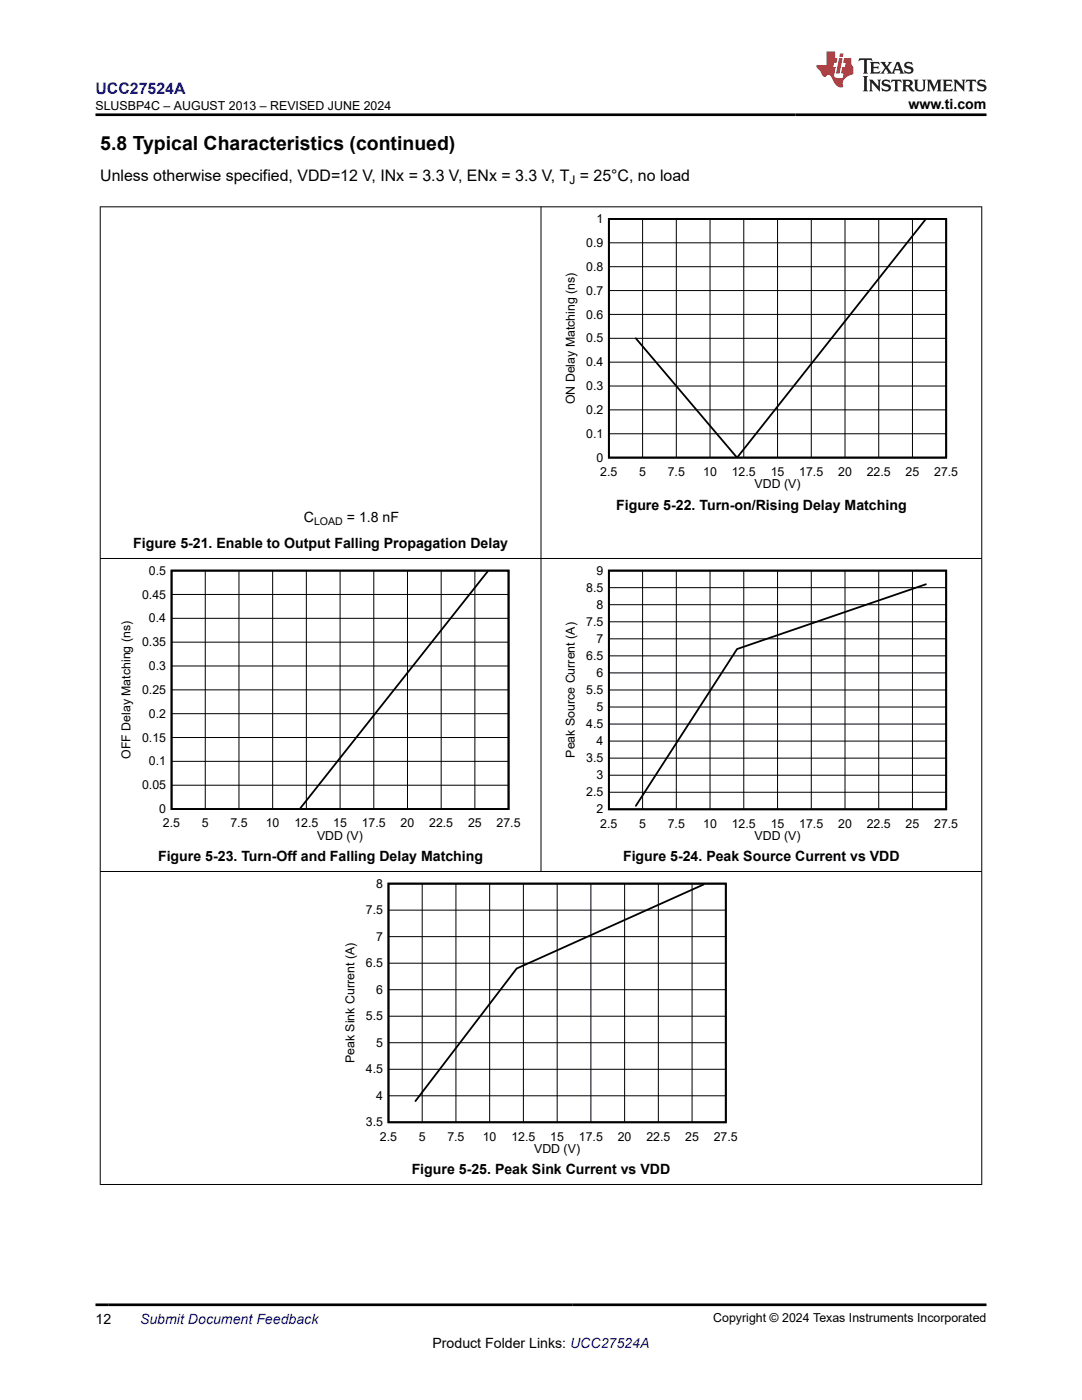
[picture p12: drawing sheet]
<svg xmlns="http://www.w3.org/2000/svg" width="216mm" height="279mm" viewBox="0 0 216 279" stroke-linecap="round" stroke-linejoin="round" font-family="sans-serif">
<defs><g id="words">
<text font-size="3.9" x="20" y="29.9">5.8 Typical Characteristics (continued)</text>
<text font-size="3.2" fill="#00f" x="19" y="18.7">UCC27524A</text>
<text font-size="3.2" x="20" y="36.1">Unless otherwise specified, VDD=12 V, INx = 3.3 V, ENx = 3.3 V, T = 25°C, no load</text>
<g font-size="2.8">
<text x="181.3" y="21.8">www.ti.com</text>
<text x="122.9" y="101.7">Figure 5-22. Turn-on/Rising Delay Matching</text>
<text x="60.6" y="104.2">C</text>
<text x="69.2" y="104.2">= 1.8 nF</text>
<text x="26.6" y="109.5">Figure 5-21. Enable to Output Falling Propagation Delay</text>
<text x="31.5" y="171.9">Figure 5-23. Turn-Off and Falling Delay Matching</text>
<text x="124.3" y="171.9">Figure 5-24. Peak Source Current vs VDD</text>
<text x="82.1" y="234.4">Figure 5-25. Peak Sink Current vs VDD</text>
<text x="19" y="264.2">12</text>
<text x="86.3" y="269">Product Folder Links: UCC27524A</text>
</g>
<text font-size="2.8" fill="#00f" x="27.9" y="264.2">Submit Document Feedback</text>
<g font-size="2.5">
<text x="19.1" y="21.9">SLUSBP4C – AUGUST 2013 – REVISED JUNE 2024</text>
<text x="119" y="44.5">1</text>
<text x="117" y="49.3">0.9</text>
<text x="117" y="58.8">0.7</text>
<text x="117" y="54">0.8</text>
<text x="117" y="63.6">0.6</text>
<text x="117" y="68.3">0.5</text>
<text x="117" y="77.9">0.3</text>
<text x="117" y="73.1">0.4</text>
<text x="114.7" y="80.7" transform="rotate(-90 114.7 80.7)">ON Delay Matching (ns)</text>
<text x="117" y="82.6">0.2</text>
<text x="117" y="87.4">0.1</text>
<text x="119" y="92.1">0</text>
<text x="119.8" y="95">2.5</text>
<text x="127.5" y="95">5</text>
<text x="133.2" y="95">7.5</text>
<text x="140.3" y="95">10</text>
<text x="146" y="95">12.5</text>
<text x="153.8" y="95">15</text>
<text x="159.5" y="95">17.5</text>
<text x="167.2" y="95">20</text>
<text x="172.9" y="95">22.5</text>
<text x="180.7" y="95">25</text>
<text x="186.4" y="95">27.5</text>
<text x="150.6" y="97.5">VDD (V)</text>
<text x="28.4" y="119.5">0.45</text>
<text x="29.7" y="114.7">0.5</text>
<text x="117" y="118.1">8.5</text>
<text x="119" y="114.7">9</text>
<text x="29.7" y="124.2">0.4</text>
<text x="117" y="124.9">7.5</text>
<text x="119" y="121.5">8</text>
<text x="28.4" y="129">0.35</text>
<text x="117" y="131.7">6.5</text>
<text x="119" y="128.3">7</text>
<text x="29.7" y="133.7">0.3</text>
<text x="119" y="135.1">6</text>
<text x="28.4" y="138.5">0.25</text>
<text x="29.7" y="143.3">0.2</text>
<text x="117" y="138.5">5.5</text>
<text x="119" y="141.9">5</text>
<text x="28.4" y="148">0.15</text>
<text x="117" y="145.3">4.5</text>
<text x="119" y="148.7">4</text>
<text x="26.1" y="151.4" transform="rotate(-90 26.1 151.4)">OFF Delay Matching (ns)</text>
<text x="29.7" y="152.8">0.1</text>
<text x="114.7" y="151.2" transform="rotate(-90 114.7 151.2)">Peak Source Current (A)</text>
<text x="117" y="152.1">3.5</text>
<text x="119" y="155.5">3</text>
<text x="28.4" y="157.5">0.05</text>
<text x="117" y="158.9">2.5</text>
<text x="31.8" y="162.3">0</text>
<text x="32.5" y="165.1">2.5</text>
<text x="40.3" y="165.1">5</text>
<text x="46" y="165.1">7.5</text>
<text x="53" y="165.1">10</text>
<text x="58.7" y="165.1">12.5</text>
<text x="63.3" y="167.6">VDD (V)</text>
<text x="66.5" y="165.1">15</text>
<text x="72.2" y="165.1">17.5</text>
<text x="79.9" y="165.1">20</text>
<text x="85.6" y="165.1">22.5</text>
<text x="93.4" y="165.1">25</text>
<text x="99.1" y="165.1">27.5</text>
<text x="119" y="162.3">2</text>
<text x="119.8" y="165.2">2.5</text>
<text x="127.5" y="165.2">5</text>
<text x="133.2" y="165.2">7.5</text>
<text x="140.3" y="165.2">10</text>
<text x="146" y="165.2">12.5</text>
<text x="150.6" y="167.6">VDD (V)</text>
<text x="153.8" y="165.2">15</text>
<text x="159.5" y="165.2">17.5</text>
<text x="167.2" y="165.2">20</text>
<text x="172.9" y="165.2">22.5</text>
<text x="180.7" y="165.2">25</text>
<text x="186.4" y="165.2">27.5</text>
<text x="75.1" y="177.2">8</text>
<text x="73" y="182.5">7.5</text>
<text x="75.1" y="187.7">7</text>
<text x="73" y="193">6.5</text>
<text x="73" y="203.6">5.5</text>
<text x="75.1" y="198.3">6</text>
<text x="75.1" y="208.9">5</text>
<text x="70.7" y="212.2" transform="rotate(-90 70.7 212.2)">Peak Sink Current (A)</text>
<text x="73" y="214.2">4.5</text>
<text x="75.1" y="219.5">4</text>
<text x="73" y="224.8">3.5</text>
<text x="75.8" y="227.6">2.5</text>
<text x="83.6" y="227.6">5</text>
<text x="89.3" y="227.6">7.5</text>
<text x="96.3" y="227.6">10</text>
<text x="102" y="227.6">12.5</text>
<text x="109.8" y="227.6">15</text>
<text x="115.5" y="227.6">17.5</text>
<text x="123.3" y="227.6">20</text>
<text x="129" y="227.6">22.5</text>
<text x="136.7" y="227.6">25</text>
<text x="142.4" y="227.6">27.5</text>
<text x="106.6" y="230.1">VDD (V)</text>
<text x="142.3" y="263.9">Copyright © 2024 Texas Instruments Incorporated</text>
</g>
<text font-size="2.4" x="113.6" y="36.7">J</text>
<text font-size="2.1" x="62.7" y="104.8">LOAD</text>
</g></defs>
<path d="M121.5 43.7h67.3v47.6h-67.3zM184.6 43.9l-37.4 47.2M126.9 67.5l20 23.6M34.2 113.9h67.3v47.6h-67.3zM97.3 114.1l-37.4 47.2M121.5 113.9h67.3v47.6h-67.3zM184.8 116.6l-37.7 12.9-20.2 31.3M77.5 176.3h67.3v47.7h-67.3zM140.4 176.5l-37.3 16.8-20.2 26.4" fill="none" stroke="#000" stroke-width=".36"/>
<g fill="none" stroke="#000" stroke-width=".2">
<path d="M19.9 41.3h176.1M20 41.2v195.3M108 41.2v132.8M121.5 58h67.3M121.5 53.2h67.3M121.5 48.5h67.3M128.2 43.7v47.6M135 43.7v47.6M141.7 43.7v47.6M148.4 43.7v47.6M155.2 43.7v47.6M161.9 43.7v47.6"/>
<path d="M168.6 43.7v47.6M175.3 43.7v47.6M182.1 43.7v47.6M195.9 41.2v195.3M121.5 77h67.3M121.5 72.3h67.3M121.5 67.5h67.3M121.5 62.7h67.3M121.5 86.6h67.3M121.5 81.8h67.3M19.9 111.5h176.1M34.2 118.6h67.3"/>
<path d="M41 113.9v47.6M47.7 113.9v47.6M54.4 113.9v47.6M61.1 113.9v47.6M67.9 113.9v47.6M74.6 113.9v47.6M81.3 113.9v47.6M88 113.9v47.6M94.8 113.9v47.6M121.5 117.3h67.3M128.2 113.9v47.6M135 113.9v47.6"/>
<path d="M141.7 113.9v47.6M148.4 113.9v47.6M155.2 113.9v47.6M161.9 113.9v47.6M168.6 113.9v47.6M175.3 113.9v47.6M182.1 113.9v47.6M34.2 137.7h67.3M34.2 132.9h67.3M34.2 128.2h67.3M34.2 123.4h67.3M121.5 137.7h67.3"/>
<path d="M121.5 134.3h67.3M121.5 130.9h67.3M121.5 127.5h67.3M121.5 124.1h67.3M121.5 120.7h67.3M34.2 156.7h67.3M34.2 151.9h67.3M34.2 147.2h67.3M34.2 142.4h67.3M121.5 158.1h67.3M121.5 154.7h67.3M121.5 151.3h67.3"/>
<path d="M121.5 147.9h67.3M121.5 144.5h67.3M121.5 141.1h67.3M19.9 173.9h176.1M84.2 176.3v47.7M91 176.3v47.7M97.7 176.3v47.7M104.4 176.3v47.7M111.2 176.3v47.7M117.9 176.3v47.7M124.6 176.3v47.7M131.4 176.3v47.7"/>
<path d="M138.1 176.3v47.7M77.5 197.5h67.3M77.5 192.2h67.3M77.5 186.9h67.3M77.5 181.6h67.3M77.5 218.7h67.3M77.5 213.4h67.3M77.5 208.1h67.3M77.5 202.8h67.3M19.9 236.4h176.1"/>
</g>
<path d="M171.5 11.6l-.2 .6 .5-.2h.6v.1v2.2l-.2 .4h1l-.2-.4v-2.2v-.1h.5l.5 .2-.1-.6zM173.6 12.4l.2 .3v1.6l-.2 .4h1.9l.1-.6a1.08 1.08 0 0 1-1.3 .2v-.7h.6l.4 .2v-.7l-.4 .2h-.6v-.5l.2-.2a1 1 0 0 1 1 .3l-.1-.5zM175.7 12.4l.9 1.1-1 1.2h.9l-.2-.2 .5-.8 .4 .8-.2 .2h1.6l-.2-.2 .2-.5h.9l.1 .5-.1 .2h.9l-.2-.4-.8-1.9h-.5l-.9 2.1-.9-1.1 .9-1h-.8l.2 .2-.4 .6-.4-.6 .2-.2zM179 12.8l.4 1h-.7zM180.7 12.5a.65 .65 0 0 0-.2 .7 .65 .65 0 0 0 .6 .5l.6 .1 .1 .3a.79 .79 0 0 1-.7 .4 .79 .79 0 0 1-.7-.5l.1 .7 .2-.1a.93 .93 0 0 0 1.1 0 .93 .93 0 0 0 .4-.9 1.46 1.46 0 0 0-1.2-.6l-.1-.3a1.09 1.09 0 0 1 1.2 .2l-.2-.6-.1 .1-.5-.2zM172.2 15.2l.2 .4v2.2l-.2 .4h1l-.2-.4v-2.2l.2-.4zM173.4 15.9l.2 .4v1.5l-.2 .4h.8l-.3-.4 .1-1.3 1.6 1.8v-2l.2-.4h-.7l.1 .2 .1 1.1-1.2-1.3zM176.2 16a.65 .65 0 0 0-.2 .8 .65 .65 0 0 0 .6 .4l.6 .2 .1 .2a.79 .79 0 0 1-.7 .4 .79 .79 0 0 1-.7-.5l.1 .7 .2-.1a.93 .93 0 0 0 1.1 .1 .93 .93 0 0 0 .4-1 1.46 1.46 0 0 0-1.2-.5l-.1-.4a1.09 1.09 0 0 1 1.2 .2l-.1-.6-.2 .1-.5-.1zM177.9 15.9l-.1 .6a.63 .63 0 0 1 .8-.3v1.6l-.3 .4h1l-.2-.4v-1.6a.66 .66 0 0 1 .8 .3l-.1-.6zM180 15.9l.2 .4v1.5l-.2 .4h1l-.2-.2-.1-.7h.5l.1 .2a.79 .79 0 0 0 1.2 .6l-1-.9a.61 .61 0 0 0 .6-.6 .61 .61 0 0 0-.5-.7zM180.8 16.2h.1a.47 .47 0 0 1 .5 .1 .47 .47 0 0 1 .1 .5l-.1 .1-.7 .1zM182.3 15.9l.2 .2a2.27 2.27 0 0 0 .4 2 1.04 1.04 0 0 0 1.7-.7v-1.3l.2-.2h-.8l.2 .4v1.1a.6 .6 0 0 1-.6 .6 .6 .6 0 0 1-.6-.6v-1.1l.3-.4zM184.9 15.9l.2 .4v1.5l-.2 .4h.8l-.3-.4v-1.4l.9 1.9 .9-1.9v1.4l-.3 .4h1l-.2-.4v-1.5l.2-.4h-.8l-.7 1.5-.6-1.5zM188.1 15.9l.2 .4v1.5l-.2 .4h1.9l.1-.6a1.09 1.09 0 0 1-1.3 .2v-.7h.6l.4 .2v-.6l-.4 .2h-.6v-.6l.2-.1a1.01 1.01 0 0 1 1 .3l-.1-.6zM190.2 15.9l.3 .4v1.5l-.3 .4h.8l-.2-.4v-1.3l1.6 1.8v-2l.2-.4h-.7l.2 .2v1.1l-1.2-1.3zM192.8 15.9l-.1 .6a.63 .63 0 0 1 .8-.3v1.6l-.3 .4h1l-.2-.4v-1.6a.66 .66 0 0 1 .8 .3l-.1-.6zM195.2 16a.65 .65 0 0 0-.2 .8 .65 .65 0 0 0 .6 .4l.6 .2 .2 .2a.79 .79 0 0 1-.7 .4 .79 .79 0 0 1-.7-.5l.1 .7 .2-.1a.93 .93 0 0 0 1 .1 .93 .93 0 0 0 .5-1 1.46 1.46 0 0 0-1.3-.5v-.4a1.09 1.09 0 0 1 1.2 .2l-.2-.6-.2 .1-.5-.1z" fill="#231f20"/>
<path d="M164.9 10.3v2.7h-2l.1 .4 .8 1a.95 .95 0 0 0 1 .9 .59 .59 0 0 1 .5-.4 .59 .59 0 0 1 .5 .3l.4 .8a1.59 1.59 0 0 0 2.1 1.4 1.61 1.61 0 0 1 1-2.3l1-.3-.1-1.5a1.59 1.59 0 0 1-.3-1.7h-1.5l-.2 .9h.6l-.2 .9h-.5l-.2 .9v.3l.4 .1-.1 .9h-.7a.73 .73 0 0 1-1-.7l.3-1.5h-.5l.1-.9h.5l.2-.9h-.5v-1.3zM167.4 11.6l-.6 3.1h.7l.6-3.1zM167.6 10.7l-.1 .6h.7l.1-.6z" fill="#ed1c24"/>
<path d="M19 22.9h177.8M19 260.4h177.8" fill="none" stroke="#000" stroke-width=".53"/>
<use href="#words"/>
</svg>
